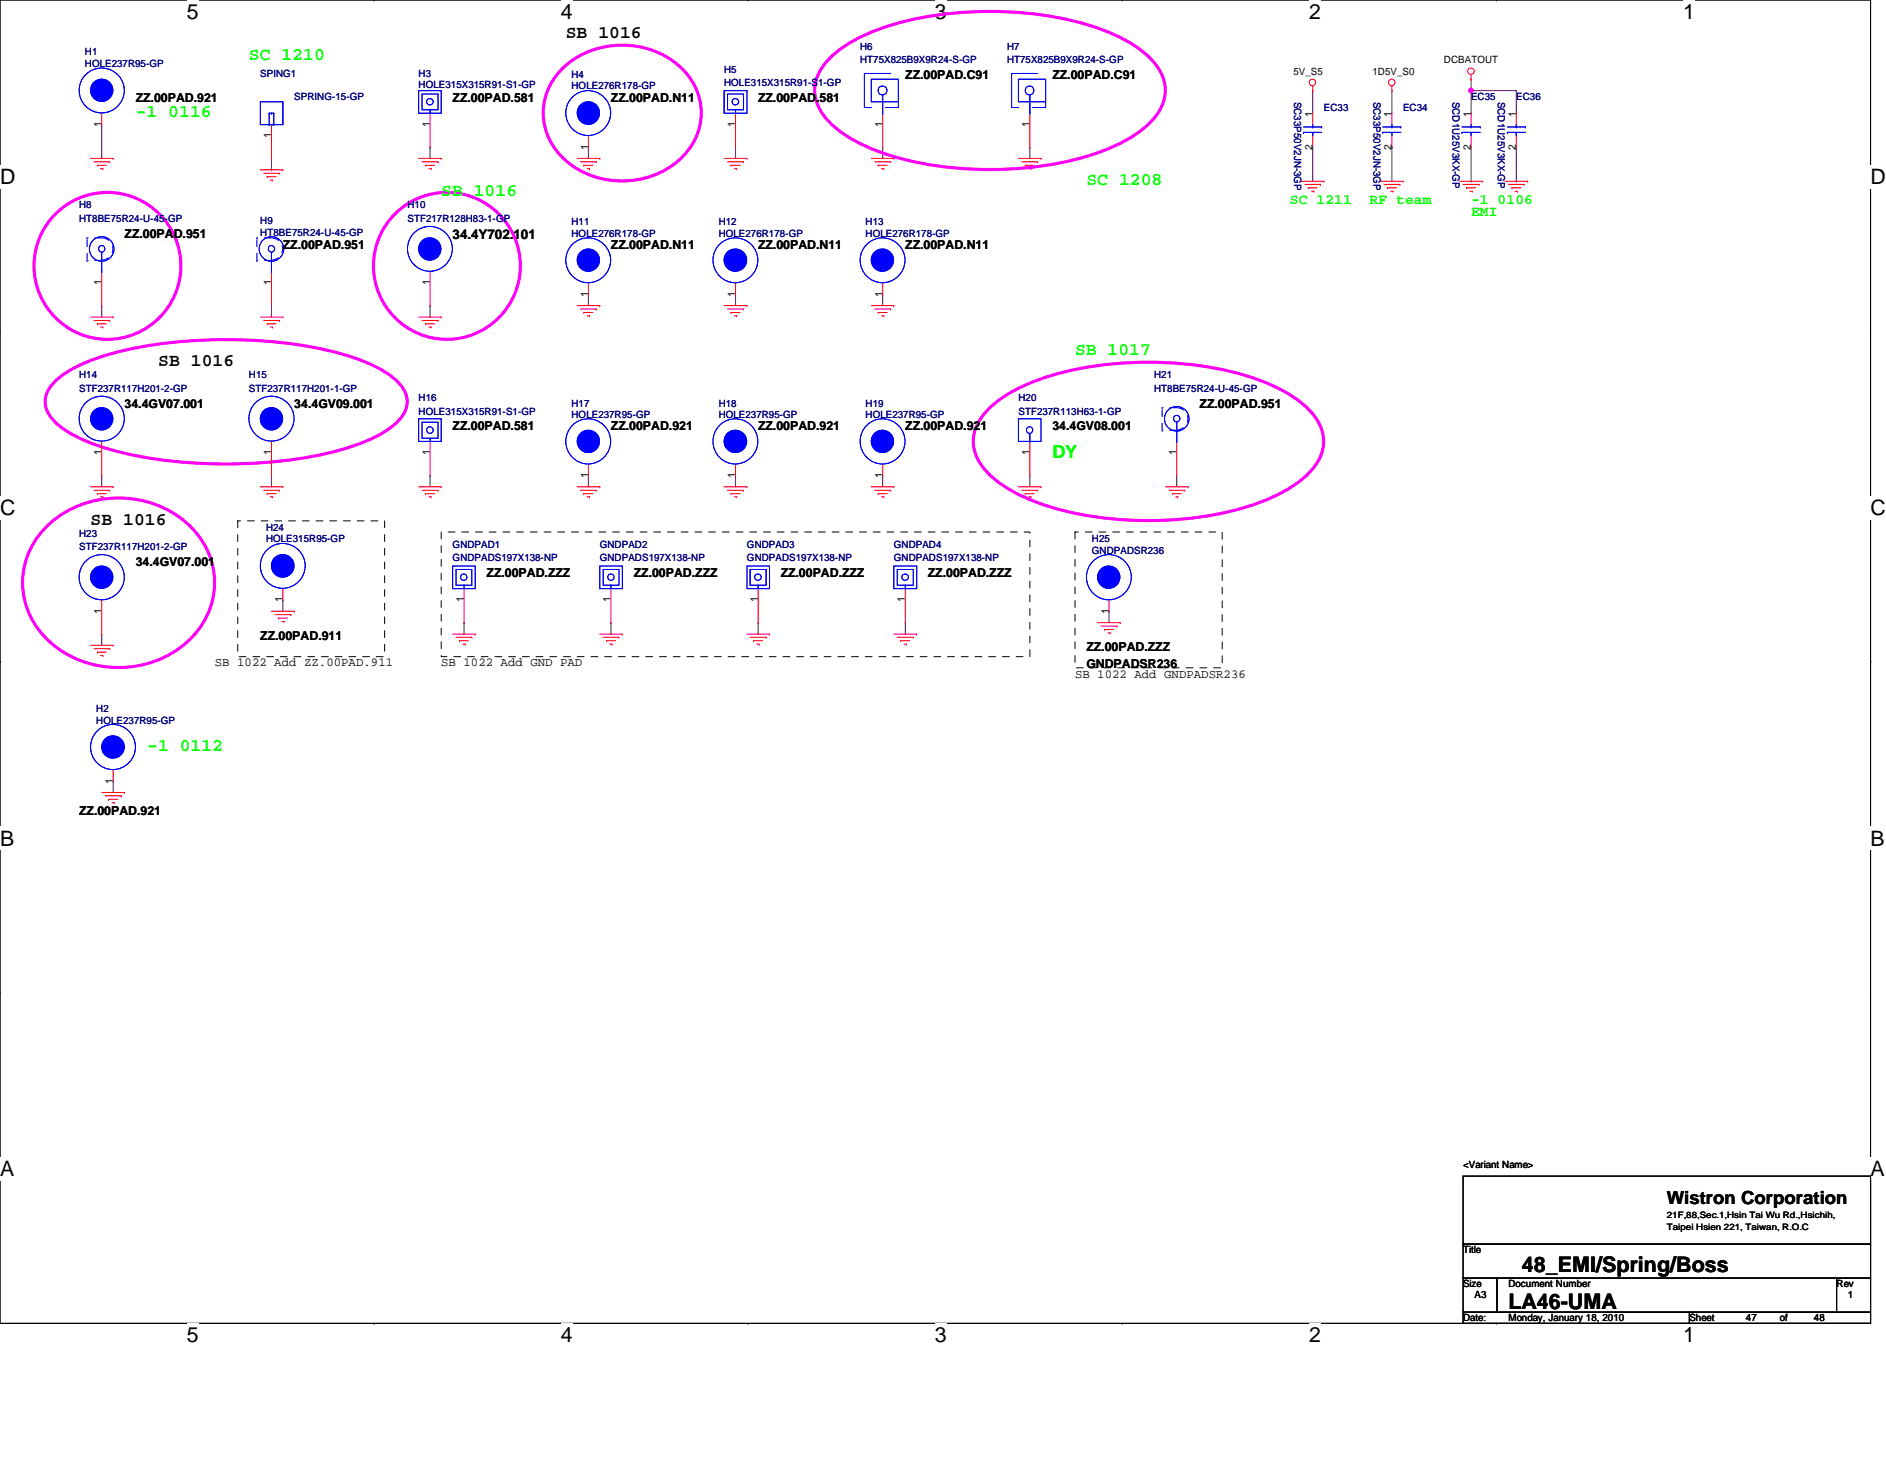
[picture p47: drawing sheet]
<svg xmlns="http://www.w3.org/2000/svg" width="279mm" height="216mm" viewBox="0 0 279 216" stroke-linecap="round" stroke-linejoin="round" font-family="sans-serif">
<defs><g id="words">
<g font-size="3.2">
<text x="225.5" y="188.4">48_EMI/Spring/Boss</text>
<text x="223.5" y="193.9">LA46-UMA</text>
</g>
<g font-size="3.1">
<text x="27.7" y="2.8">5</text>
<text x="83.1" y="2.8">4</text>
<text x="138.5" y="2.8">3</text>
<text x="193.9" y="2.8">2</text>
<text x="249.3" y="2.8">1</text>
<text x="0" y="27.3">D</text>
<text x="277.1" y="27.3">D</text>
<text x="0" y="76.2">C</text>
<text x="277.1" y="76.2">C</text>
<text x="0" y="125.2">B</text>
<text x="277.1" y="125.2">B</text>
<text x="0" y="174.2">A</text>
<text x="277.1" y="174.2">A</text>
<text x="27.7" y="198.8">5</text>
<text x="83.1" y="198.8">4</text>
<text x="138.5" y="198.8">3</text>
<text x="193.9" y="198.8">2</text>
<text x="249.3" y="198.8">1</text>
</g>
<g font-size="2.7">
<text x="83.8" y="5.6">SB 1016</text>
<text x="23.5" y="54.2">SB 1016</text>
<text x="13.4" y="77.7">SB 1016</text>
<text x="246.9" y="178.3">Wistron Corporation</text>
</g>
<g font-size="2.7" fill="#0f0">
<text x="36.9" y="8.9">SC 1210</text>
<text x="20.1" y="17.3">-1 0116</text>
<text x="65.4" y="29.1">SB 1016</text>
<text x="161" y="27.4">SC 1208</text>
<text x="159.3" y="52.5">SB 1017</text>
<text x="155.9" y="67.8">DY</text>
<text x="21.8" y="111.2">-1 0112</text>
</g>
<g font-size="2.2" fill="#0f0">
<text x="191.1" y="30.3">SC 1211</text>
<text x="202.9" y="30.3">RF team</text>
<text x="217.9" y="32">EMI</text>
<text x="217.9" y="30.3">-1 0106</text>
</g>
<text font-size="2" x="67.1" y="35.4">34.4Y702.101</text>
<g font-size="1.8">
<text x="134.1" y="11.8">ZZ.00PAD.C91</text>
<text x="155.9" y="11.8">ZZ.00PAD.C91</text>
<text x="20.1" y="15.1">ZZ.00PAD.921</text>
<text x="67.1" y="15.1">ZZ.00PAD.581</text>
<text x="90.5" y="15.1">ZZ.00PAD.N11</text>
<text x="112.3" y="15.1">ZZ.00PAD.581</text>
<text x="18.5" y="35.2">ZZ.00PAD.951</text>
<text x="41.9" y="36.9">ZZ.00PAD.951</text>
<text x="90.5" y="36.9">ZZ.00PAD.N11</text>
<text x="112.3" y="36.9">ZZ.00PAD.N11</text>
<text x="134.1" y="36.9">ZZ.00PAD.N11</text>
<text x="18.5" y="60.4">34.4GV07.001</text>
<text x="43.6" y="60.4">34.4GV09.001</text>
<text x="67.1" y="63.7">ZZ.00PAD.581</text>
<text x="90.5" y="63.7">ZZ.00PAD.921</text>
<text x="112.3" y="63.7">ZZ.00PAD.921</text>
<text x="134.1" y="63.7">ZZ.00PAD.921</text>
<text x="155.9" y="63.7">34.4GV08.001</text>
<text x="177.7" y="60.4">ZZ.00PAD.951</text>
<text x="20.1" y="83.8">34.4GV07.001</text>
<text x="72.1" y="85.5">ZZ.00PAD.ZZZ</text>
<text x="93.9" y="85.5">ZZ.00PAD.ZZZ</text>
<text x="115.7" y="85.5">ZZ.00PAD.ZZZ</text>
<text x="137.5" y="85.5">ZZ.00PAD.ZZZ</text>
<text x="38.6" y="94.7">ZZ.00PAD.911</text>
<text x="31.8" y="98.7">SB 1022 Add ZZ.00PAD.911</text>
<text x="65.4" y="98.7">SB 1022 Add GND PAD</text>
<text x="159.3" y="100.3">SB 1022 Add GNDPADSR236</text>
<text x="161" y="96.4">ZZ.00PAD.ZZZ</text>
<text x="161" y="98.9">GNDPADSR236</text>
<text x="11.7" y="120.7">ZZ.00PAD.921</text>
</g>
<g font-size="1.5" fill="#000080">
<text x="12.6" y="8.2">H1</text>
<text x="12.6" y="9.9">HOLE237R95-GP</text>
<text x="38.6" y="11.4">SPING1</text>
<text x="62" y="11.4">H3</text>
<text x="84.7" y="11.6">H4</text>
<text x="107.3" y="10.8">H5</text>
<text x="127.4" y="7.4">H6</text>
<text x="127.4" y="9.4">HT75X825B9X9R24-S-GP</text>
<text x="149.2" y="7.4">H7</text>
<text x="149.2" y="9.4">HT75X825B9X9R24-S-GP</text>
<text x="43.6" y="14.8">SPRING-15-GP</text>
<text x="62" y="13.1">HOLE315X315R91-S1-GP</text>
<text x="84.7" y="13.3">HOLE276R178-GP</text>
<text x="107.3" y="12.7">HOLE315X315R91-S1-GP</text>
<text x="191.7" y="15.1" transform="rotate(90 191.7 15.1)">SC33P50V2JN-3GP</text>
<text x="196.1" y="16.4">EC33</text>
<text x="203.5" y="15.1" transform="rotate(90 203.5 15.1)">SC33P50V2JN-3GP</text>
<text x="207.9" y="16.4">EC34</text>
<text x="215.2" y="15.1" transform="rotate(90 215.2 15.1)">SCD1U25V3KX-GP</text>
<text x="217.9" y="14.8">EC35</text>
<text x="221.9" y="15.1" transform="rotate(90 221.9 15.1)">SCD1U25V3KX-GP</text>
<text x="224.6" y="14.8">EC36</text>
<text x="11.7" y="30.9">H8</text>
<text x="11.7" y="32.9">HT8BE75R24-U-45-GP</text>
<text x="38.6" y="33.2">H9</text>
<text x="38.6" y="34.9">HT8BE75R24-U-45-GP</text>
<text x="60.4" y="30.9">H10</text>
<text x="60.4" y="32.9">STF217R128H83-1-GP</text>
<text x="84.7" y="33.4">H11</text>
<text x="84.7" y="35.1">HOLE276R178-GP</text>
<text x="106.5" y="33.4">H12</text>
<text x="106.5" y="35.1">HOLE276R178-GP</text>
<text x="128.2" y="33.4">H13</text>
<text x="128.2" y="35.1">HOLE276R178-GP</text>
<text x="11.7" y="56">H14</text>
<text x="11.7" y="58">STF237R117H201-2-GP</text>
<text x="36.9" y="56">H15</text>
<text x="36.9" y="58">STF237R117H201-1-GP</text>
<text x="62" y="59.4">H16</text>
<text x="150.9" y="59.4">H20</text>
<text x="171" y="56">H21</text>
<text x="171" y="58">HT8BE75R24-U-45-GP</text>
<text x="62" y="61.4">HOLE315X315R91-S1-GP</text>
<text x="84.7" y="60.2">H17</text>
<text x="84.7" y="61.9">HOLE237R95-GP</text>
<text x="106.5" y="60.2">H18</text>
<text x="106.5" y="61.9">HOLE237R95-GP</text>
<text x="128.2" y="60.2">H19</text>
<text x="128.2" y="61.9">HOLE237R95-GP</text>
<text x="150.9" y="61.4">STF237R113H63-1-GP</text>
<text x="11.7" y="79.5">H23</text>
<text x="11.7" y="81.5">STF237R117H201-2-GP</text>
<text x="39.4" y="78.7">H24</text>
<text x="39.4" y="80.3">HOLE315R95-GP</text>
<text x="67.1" y="81.2">GNDPAD1</text>
<text x="67.1" y="83.1">GNDPADS197X138-NP</text>
<text x="88.9" y="81.2">GNDPAD2</text>
<text x="88.9" y="83.1">GNDPADS197X138-NP</text>
<text x="110.7" y="81.2">GNDPAD3</text>
<text x="110.7" y="83.1">GNDPADS197X138-NP</text>
<text x="132.4" y="81.2">GNDPAD4</text>
<text x="132.4" y="83.1">GNDPADS197X138-NP</text>
<text x="161.8" y="80.3">H25</text>
<text x="161.8" y="82">GNDPADSR236</text>
<text x="14.3" y="105.5">H2</text>
<text x="14.3" y="107.1">HOLE237R95-GP</text>
</g>
<g font-size="1.5">
<text x="191.6" y="11.1">5V_S5</text>
<text x="203.3" y="11.1">1D5V_S0</text>
<text x="213.9" y="9.4">DCBATOUT</text>
<text x="194.4" y="17.3" transform="rotate(-90 194.4 17.3)">1</text>
<text x="206.2" y="17.3" transform="rotate(-90 206.2 17.3)">1</text>
<text x="217.9" y="17.3" transform="rotate(-90 217.9 17.3)">1</text>
<text x="224.6" y="17.3" transform="rotate(-90 224.6 17.3)">1</text>
<text x="15" y="18.8" transform="rotate(-90 15 18.8)">1</text>
<text x="40.2" y="20.5" transform="rotate(-90 40.2 20.5)">1</text>
<text x="63.7" y="18.8" transform="rotate(-90 63.7 18.8)">1</text>
<text x="87.1" y="22.1" transform="rotate(-90 87.1 22.1)">1</text>
<text x="108.9" y="18.8" transform="rotate(-90 108.9 18.8)">1</text>
<text x="130.7" y="18.8" transform="rotate(-90 130.7 18.8)">1</text>
<text x="152.5" y="18.8" transform="rotate(-90 152.5 18.8)">1</text>
<text x="194.4" y="22.1" transform="rotate(-90 194.4 22.1)">2</text>
<text x="206.2" y="22.1" transform="rotate(-90 206.2 22.1)">2</text>
<text x="217.9" y="22.1" transform="rotate(-90 217.9 22.1)">2</text>
<text x="224.6" y="22.1" transform="rotate(-90 224.6 22.1)">2</text>
<text x="15" y="42.2" transform="rotate(-90 15 42.2)">1</text>
<text x="40.2" y="42.2" transform="rotate(-90 40.2 42.2)">1</text>
<text x="63.7" y="42.2" transform="rotate(-90 63.7 42.2)">1</text>
<text x="87.1" y="43.9" transform="rotate(-90 87.1 43.9)">1</text>
<text x="108.9" y="43.9" transform="rotate(-90 108.9 43.9)">1</text>
<text x="130.7" y="43.9" transform="rotate(-90 130.7 43.9)">1</text>
<text x="15" y="67.4" transform="rotate(-90 15 67.4)">1</text>
<text x="40.2" y="67.4" transform="rotate(-90 40.2 67.4)">1</text>
<text x="63.7" y="67.4" transform="rotate(-90 63.7 67.4)">1</text>
<text x="87.1" y="70.8" transform="rotate(-90 87.1 70.8)">1</text>
<text x="108.9" y="70.8" transform="rotate(-90 108.9 70.8)">1</text>
<text x="130.7" y="70.8" transform="rotate(-90 130.7 70.8)">1</text>
<text x="152.5" y="67.4" transform="rotate(-90 152.5 67.4)">1</text>
<text x="174.3" y="67.4" transform="rotate(-90 174.3 67.4)">1</text>
<text x="41.9" y="89.2" transform="rotate(-90 41.9 89.2)">1</text>
<text x="68.7" y="89.2" transform="rotate(-90 68.7 89.2)">1</text>
<text x="90.5" y="89.2" transform="rotate(-90 90.5 89.2)">1</text>
<text x="112.3" y="89.2" transform="rotate(-90 112.3 89.2)">1</text>
<text x="134.1" y="89.2" transform="rotate(-90 134.1 89.2)">1</text>
<text x="15" y="90.9" transform="rotate(-90 15 90.9)">1</text>
<text x="164.3" y="90.9" transform="rotate(-90 164.3 90.9)">1</text>
<text x="16.7" y="116" transform="rotate(-90 16.7 116)">1</text>
<text x="216.7" y="173">&lt;Variant Name&gt;</text>
<text x="216.7" y="185.6">Title</text>
<text x="216.7" y="190.6">Size</text>
<text x="223.5" y="190.6">Document Number</text>
<text x="272.1" y="190.6">Rev</text>
<text x="216.7" y="195.7">Date:</text>
<text x="218.4" y="192.3">A3</text>
<text x="223.5" y="195.7">Monday, January 18, 2010</text>
<text x="250.3" y="195.7">Sheet</text>
<text x="258.7" y="195.7">47</text>
<text x="263.7" y="195.7">of</text>
<text x="268.7" y="195.7">48</text>
<text x="273.8" y="192.3">1</text>
</g>
<g font-size="1.3">
<text x="246.9" y="180.4">21F,88,Sec.1,Hsin Tai Wu Rd.,Hsichih,</text>
<text x="246.9" y="182.1">Taipei Hsien 221, Taiwan, R.O.C</text>
</g>
</g></defs>
<path d="M0 0h277.1v196h-277.1z" fill="none" stroke="#000" stroke-width=".15"/>
<g fill="#fff">
<path d="M27.7 0h1.7v3.5h-1.7z"/>
<path d="M27.7 196h1.7v3.4h-1.7z"/>
</g>
<path d="M55.4 0h.1M55.4 196h.1" fill="none" stroke="#000" stroke-width=".15"/>
<g fill="#fff">
<path d="M83.1 0h1.7v3.5h-1.7z"/>
<path d="M83.1 196h1.7v3.4h-1.7z"/>
</g>
<path d="M110.8 0h.1M110.8 196h.1" fill="none" stroke="#000" stroke-width=".15"/>
<g fill="#fff">
<path d="M138.5 0h1.8v3.5h-1.8z"/>
<path d="M138.5 196h1.8v3.4h-1.8z"/>
</g>
<path d="M166.2 0h.1M166.2 196h.1" fill="none" stroke="#000" stroke-width=".15"/>
<g fill="#fff">
<path d="M193.9 0h1.8v3.5h-1.8z"/>
<path d="M193.9 196h1.8v3.4h-1.8z"/>
</g>
<path d="M221.7 0h.1M221.7 196h.1" fill="none" stroke="#000" stroke-width=".15"/>
<g fill="#fff">
<path d="M249.3 0h1.8v3.5h-1.8z"/>
<path d="M249.3 196h1.8v3.4h-1.8z"/>
<path d="M0 24.5h2.2v3.4h-2.2z"/>
<path d="M277.1 24.5h2.3v3.4h-2.3z"/>
<path d="M0 73.4h2.2v3.5h-2.2z"/>
<path d="M277.1 73.4h2.3v3.5h-2.3z"/>
</g>
<path d="M0 49h.1M277.1 49h.1" fill="none" stroke="#000" stroke-width=".15"/>
<g fill="#fff">
<path d="M0 122.4h2.1v3.5h-2.1z"/>
<path d="M277.1 122.4h2.1v3.5h-2.1z"/>
</g>
<path d="M0 98h.1M277.1 98h.1" fill="none" stroke="#000" stroke-width=".15"/>
<g fill="#fff">
<path d="M0 171.4h2.1v3.5h-2.1z"/>
<path d="M277.1 171.4h2.1v3.5h-2.1z"/>
</g>
<path d="M0 146.9h.1M277.1 146.9h.1" fill="none" stroke="#000" stroke-width=".15"/>
<g fill="none" stroke="#800040" stroke-width=".15">
<path d="M15.1 18.5h.1M15.1 18.5v5M194.5 13.4h.1M194.5 13.4v3.4M206.2 13.4h.1M206.2 13.4v3.4M217.9 13.4h.1M217.9 11.7v1.7M40.2 25.1h.1M40.2 23.5v1.6M63.7 21.8h.1M63.7 21.8v1.7"/>
<path d="M87.2 21.8h.1M87.2 21.8v1.7M109 21.8h.1M109 21.8v1.7M130.8 21.8h.1M130.8 21.8v1.7M152.6 21.8h.1M152.6 21.8v1.7M194.5 21.8h.1M194.5 21.8v5M206.2 21.8h.1M206.2 21.8v5"/>
<path d="M217.9 26.8h.1M217.9 21.8v5M224.6 26.8h.1M224.6 21.8v5M15.1 45.3h.1M15.1 45.3v1.6M40.2 45.3h.1M40.2 45.3v1.6M63.7 45.3h.1M63.7 45.3v1.6M87.2 43.6h.1M87.2 43.6v1.7"/>
<path d="M109 43.6h.1M109 43.6v1.7M130.8 43.6h.1M130.8 43.6v1.7M15.1 70.4h.1M15.1 70.4v1.7M40.2 70.4h.1M40.2 70.4v1.7M63.7 70.4h.1M63.7 70.4v1.7M87.2 70.4h.1M87.2 70.4v1.7"/>
<path d="M109 70.4h.1M109 70.4v1.7M130.8 70.4h.1M130.8 70.4v1.7M152.6 70.4h.1M152.6 70.4v1.7M174.3 70.4h.1M174.3 70.4v1.7M15.1 93.9h.1M15.1 93.9v1.6M41.9 88.9h.1M41.9 88.9v1.6"/>
<path d="M68.7 92.2h.1M68.7 92.2v1.7M90.5 92.2h.1M90.5 92.2v1.7M112.3 92.2h.1M112.3 92.2v1.7M134.1 92.2h.1M134.1 92.2v1.7M164.3 90.5h.1M164.3 90.5v1.7"/>
</g>
<circle cx="217.9" cy="13.4" r=".32" fill="#f0f"/>
<circle cx="217.9" cy="13.4" r=".32" fill="none" stroke="#f0f" stroke-width=".15"/>
<path d="M217.9 16.8h.1M224.6 13.4h.1M224.6 16.8h.1M224.6 13.4h-6.7v3.4M224.6 13.4v3.4M16.8 115.7h.1M16.8 115.7v1.6" fill="none" stroke="#800040" stroke-width=".15"/>
<g fill="none" stroke="#f00" stroke-width=".15">
<path d="M194.5 13.4h.1M194.5 12.7v.7M206.2 13.4h.1M206.2 12.7v.7M217.9 11.7h.1M217.9 11v.7M224.6 16.8v1.7M13.4 23.5h3.4M13.9 24h2.4M14.4 24.5h.1M14.4 24.5h1.3M14.9 25h.3"/>
<path d="M15.2 25h.1M16.3 24h.1M16.8 23.5h.1M38.6 25.1h3.3M39.1 25.7h2.3M39.6 26.2h.1M39.6 26.2h1.3M40 26.7h.4M40.4 26.7h.1M41.4 25.7h.1M41.9 25.1h.1M62 23.5h3.4"/>
<path d="M62.5 24h2.4M63 24.5h.1M63 24.5h1.4M63.5 25h.4M63.9 25h.1M64.9 24h.1M65.4 23.5h.1M85.5 23.5h3.4M86 24h2.3M86.5 24.5h.1M86.5 24.5h1.3M87 25h.3"/>
<path d="M87.3 25h.1M88.3 24h.1M88.9 23.5h.1M107.3 23.5h3.4M107.8 24h2.4M108.3 24.5h.1M108.3 24.5h1.3M108.8 25h.3M109.1 25h.1M110.2 24h.1M110.7 23.5h.1M129.1 23.5h3.3"/>
<path d="M129.6 24h2.4M130.1 24.5h.1M130.1 24.5h1.3M130.6 25h.3M130.9 25h.1M132 24h.1M132.4 23.5h.1M150.9 23.5h3.3M151.4 24h2.3M151.9 24.5h.1M151.9 24.5h1.3M152.4 25h.3"/>
<path d="M152.7 25h.1M153.7 24h.1M154.2 23.5h.1M192.8 26.8h3.3M193.3 27.3h2.3M193.8 27.8h.1M193.8 27.8h1.3M194.3 28.3h.3M194.6 28.3h.1M195.6 27.3h.1M196.1 26.8h.1M204.5 26.8h3.4"/>
<path d="M205 27.3h2.4M205.5 27.8h.1M205.5 27.8h1.4M206 28.3h.4M206.4 28.3h.1M207.4 27.3h.1M207.9 26.8h.1M216.2 26.8h3.4M216.7 27.3h2.4M217.3 27.8h.1M217.3 27.8h1.3M217.8 28.3h.3"/>
<path d="M218.1 28.3h.1M219.1 27.3h.1M219.6 26.8h.1M223 26.8h3.3M223.5 27.3h2.3M224 27.8h.1M224 27.8h1.3M224.5 28.3h.3M224.6 20.1v1.7M224.8 28.3h.1M225.8 27.3h.1M226.3 26.8h.1"/>
<path d="M13.4 46.9h3.4M13.9 47.5h2.4M14.4 48h.1M14.4 48h1.3M14.9 48.4h.3M15.2 48.4h.1M16.3 47.5h.1M16.8 46.9h.1M38.6 46.9h3.3M39.1 47.5h2.3M39.6 48h.1M39.6 48h1.3"/>
<path d="M40 48.4h.4M40.4 48.4h.1M41.4 47.5h.1M41.9 46.9h.1M62 46.9h3.4M62.5 47.5h2.4M63 48h.1M63 48h1.4M63.5 48.4h.4M63.7 40.2v5.1M63.9 48.4h.1M64.9 47.5h.1"/>
<path d="M65.4 46.9h.1M85.5 45.3h3.4M86 45.8h2.3M86.5 46.3h.1M86.5 46.3h1.3M87 46.8h.3M87.3 46.8h.1M88.3 45.8h.1M88.9 45.3h.1M107.3 45.3h3.4M107.8 45.8h2.4M108.3 46.3h.1"/>
<path d="M108.3 46.3h1.3M108.8 46.8h.3M109.1 46.8h.1M110.2 45.8h.1M110.7 45.3h.1M129.1 45.3h3.3M129.6 45.8h2.4M130.1 46.3h.1M130.1 46.3h1.3M130.6 46.8h.3M130.9 46.8h.1M132 45.8h.1"/>
<path d="M132.4 45.3h.1M13.4 72.1h3.4M13.9 72.6h2.4M14.4 73.1h.1M14.4 73.1h1.3M14.9 73.6h.3M15.2 73.6h.1M16.3 72.6h.1M16.8 72.1h.1M38.6 72.1h3.3M39.1 72.6h2.3M39.6 73.1h.1"/>
<path d="M39.6 73.1h1.3M40 73.6h.4M40.4 73.6h.1M41.4 72.6h.1M41.9 72.1h.1M62 72.1h3.4M62.5 72.6h2.4M63 73.1h.1M63 73.1h1.4M63.5 73.6h.4M63.9 73.6h.1M64.9 72.6h.1"/>
<path d="M65.4 72.1h.1M85.5 72.1h3.4M86 72.6h2.3M86.5 73.1h.1M86.5 73.1h1.3M87 73.6h.3M87.3 73.6h.1M88.3 72.6h.1M88.9 72.1h.1M107.3 72.1h3.4M107.8 72.6h2.4M108.3 73.1h.1"/>
<path d="M108.3 73.1h1.3M108.8 73.6h.3M109.1 73.6h.1M110.2 72.6h.1M110.7 72.1h.1M129.1 72.1h3.3M129.6 72.6h2.4M130.1 73.1h.1M130.1 73.1h1.3M130.6 73.6h.3M130.9 73.6h.1M132 72.6h.1"/>
<path d="M132.4 72.1h.1M150.9 72.1h3.3M151.4 72.6h2.3M151.9 73.1h.1M151.9 73.1h1.3M152.4 73.6h.3M152.7 73.6h.1M153.7 72.6h.1M154.2 72.1h.1M172.7 72.1h3.3M173.2 72.6h2.3M173.7 73.1h.1"/>
<path d="M173.7 73.1h1.3M174.2 73.6h.3M174.5 73.6h.1M175.5 72.6h.1M176 72.1h.1M13.4 95.5h3.4M13.9 96.1h2.4M14.4 96.6h.1M14.4 96.6h1.3M14.9 97.1h.3M15.2 97.1h.1M16.3 96.1h.1"/>
<path d="M16.8 95.5h.1M40.2 90.5h3.4M40.7 91h2.4M41.2 91.5h.1M41.2 91.5h1.4M41.7 92h.4M42.1 92h.1M43.1 91h.1M43.6 90.5h.1M67.1 93.9h3.3M67.6 94.4h2.3M68.1 94.9h.1"/>
<path d="M68.1 94.9h1.3M68.6 95.4h.3M68.9 95.4h.1M69.9 94.4h.1M70.4 93.9h.1M88.9 93.9h3.3M89.4 94.4h2.3M89.9 94.9h.1M89.9 94.9h1.3M90.3 95.4h.4M90.7 95.4h.1M91.7 94.4h.1"/>
<path d="M92.2 93.9h.1M110.7 93.9h3.3M111.1 94.4h2.4M111.6 94.9h.1M111.6 94.9h1.4M112.1 95.4h.4M112.5 95.4h.1M113.5 94.4h.1M114 93.9h.1M132.4 93.9h3.4M132.9 94.4h2.4M133.4 94.9h.1"/>
<path d="M133.4 94.9h1.4M133.9 95.4h.4M134.3 95.4h.1M135.3 94.4h.1M135.8 93.9h.1M162.6 92.2h3.3M163.1 92.7h2.4M163.6 93.2h.1M163.6 93.2h1.4M164.1 93.7h.4M164.5 93.7h.1M165.5 92.7h.1"/>
<path d="M165.9 92.2h.1M15.1 117.3h3.4M15.6 117.9h2.3M16.1 118.4h.1M16.1 118.4h1.3M16.6 118.9h.3M16.9 118.9h.1M17.9 117.9h.1M18.5 117.3h.1"/>
<circle cx="194.4" cy="12.2" r=".48"/>
<circle cx="206.2" cy="12.2" r=".49"/>
<circle cx="217.9" cy="10.5" r=".48"/>
</g>
<path d="M216.7 174.2h60.4v10h-60.4zM216.7 184.2h60.4v5.1h-60.4zM216.7 189.3h5.1v5h-5.1zM216.7 194.3h33.6v1.7h-33.6zM221.8 189.3h50.3v5h-50.3zM250.3 194.3h26.8v1.7h-26.8zM272.1 189.3h5v5h-5z" fill="none" stroke="#000" stroke-width=".15"/>
<g fill="none" stroke="#f0f" stroke-width=".47">
<path d="M83 10.4a13 13 0 0 1 18.3 0 9 9 0 0 1-.8 13.4 13 13 0 0 1-17.5-.8 9 9 0 0 1 0-12.6zM123.2 8.4a23.5 23.5 0 0 1 10.3-5.1 54.3 54.3 0 0 1 28.1 .5 22.3 22.3 0 0 1 8.5 4.6 6.4 6.4 0 0 1 2.1 7.1 11.8 11.8 0 0 1-5.7 5.4 41.3 41.3 0 0 1-17.5 4.2 47.5 47.5 0 0 1-20.7-3.4 14.7 14.7 0 0 1-6.7-5.2 5.9 5.9 0 0 1 .7-7.2zM8.4 56.3a20.1 20.1 0 0 1 7.8-3.8 70.3 70.3 0 0 1 34.6 0 20.2 20.2 0 0 1 7.8 3.8 4.2 4.2 0 0 1 1.6 4 6 6 0 0 1-2.5 3.1 31.7 31.7 0 0 1-12.7 4.4 71 71 0 0 1-28.8-1.3 20.2 20.2 0 0 1-7.8-3.8 3.8 3.8 0 0 1-.8-5.7zM7 77.9a15.5 15.5 0 0 1 22 1 11.5 11.5 0 0 1-1.9 16.7 15.5 15.5 0 0 1-21-1.9 11.5 11.5 0 0 1 .9-15.8zM146.7 60.3a23.5 23.5 0 0 1 10.3-5.1 53.8 53.8 0 0 1 28.1 .6 22.3 22.3 0 0 1 8.5 4.5 6.4 6.4 0 0 1 2.1 7.2 11.9 11.9 0 0 1-5.7 5.4 41.1 41.1 0 0 1-17.5 4.1 47.4 47.4 0 0 1-20.7-3.4 14.8 14.8 0 0 1-6.7-5.1 5.8 5.8 0 0 1 .7-7.2z"/>
<circle cx="15.9" cy="39.4" r="10.9"/>
<circle cx="66.2" cy="39.4" r="10.9"/>
</g>
<path d="M35.2 77.1h21.8v20.1h-21.8zM65.4 78.8h87.2v18.4h-87.2zM159.3 78.8h21.8v20.1h-21.8z" fill="none" stroke="#000" stroke-width=".15" stroke-dasharray="1 1 1 1 1 1 1 1"/>
<path d="M223.3 19.6h.1M223.3 18.8h2.7M223.3 19.6h2.7M224.6 18.8h.1M224.6 19.6h.1M224.6 18.5v.3M224.6 19.6v.5M226 18.8h.1" fill="none" stroke="#00f" stroke-width=".15"/>
<circle cx="63.7" cy="36.9" r="1.65" fill="#00f"/>
<g fill="none" stroke="#00f" stroke-width=".15">
<circle cx="63.7" cy="36.9" r="1.65"/>
<circle cx="63.7" cy="36.8" r="3.3"/>
</g>
<circle cx="63.7" cy="36.9" r="1.65" fill="#00f"/>
<g fill="none" stroke="#00f" stroke-width=".15">
<path d="M38.6 15.1h3.3v3.4h-3.3zM39.9 16.8h.1M39.9 18.5h.1M39.9 16.8h.7M39.9 16.8v1.7M39.9 18.5h.7M40.2 16.8h.1M40.6 18.5h.1M40.6 16.8h.1M40.6 16.8v1.7M129.1 11.7h4v3.4h-4zM130.8 16.8h.1"/>
<path d="M130.8 14.1v2.7M62 62h3.4v3.4h-3.4zM62.5 62.5h2.4v2.4h-2.4zM63.7 64.9h.1M63.7 64.9v.5M110.7 83.8h3.3v3.4h-3.3zM111.1 84.3h2.4v2.4h-2.4zM112.3 86.7h.1M112.3 86.7v.5"/>
<circle cx="130.7" cy="13.4" r=".66"/>
<circle cx="63.7" cy="36.9" r="1.65"/>
<circle cx="63.7" cy="36.8" r="3.3"/>
<circle cx="63.7" cy="63.7" r=".49"/>
<circle cx="112.3" cy="85.5" r=".48"/>
</g>
<path d="M40.2 18.5v5M130.8 16.8v5M63.7 65.4v5M15.1 88.9v5M112.3 87.2v5" fill="none" stroke="#f00" stroke-width=".15"/>
<path d="M128.1 10.9h5v5h-5z" fill="none" stroke="#fff" stroke-width=".15" stroke-dasharray="6.1 2"/>
<path d="M128.1 10.9h5v5h-5z" fill="none" stroke="#00f" stroke-width=".15" stroke-dasharray="6.1 2"/>
<circle cx="15.1" cy="85.5" r="1.65" fill="#00f"/>
<g fill="none" stroke="#00f" stroke-width=".15">
<circle cx="15.1" cy="85.5" r="1.65"/>
<circle cx="15.1" cy="85.5" r="3.3"/>
</g>
<circle cx="15.1" cy="85.5" r="1.65" fill="#00f"/>
<g fill="none" stroke="#00f" stroke-width=".15">
<circle cx="15.1" cy="85.5" r="1.65"/>
<circle cx="15.1" cy="85.5" r="3.3"/>
</g>
<path d="M87.2 20.1v1.7" fill="none" stroke="#f00" stroke-width=".15"/>
<circle cx="87.1" cy="16.7" r="1.67" fill="#00f"/>
<g fill="none" stroke="#00f" stroke-width=".15">
<circle cx="87.1" cy="16.7" r="3.3"/>
<circle cx="87.1" cy="16.7" r="1.67"/>
</g>
<circle cx="87.1" cy="16.7" r="1.67" fill="#00f"/>
<g fill="none" stroke="#00f" stroke-width=".15">
<circle cx="87.1" cy="16.7" r="3.3"/>
<circle cx="87.1" cy="16.7" r="1.67"/>
</g>
<path d="M130.8 68.7v1.7" fill="none" stroke="#f00" stroke-width=".15"/>
<circle cx="130.7" cy="65.4" r="1.65" fill="#00f"/>
<g fill="none" stroke="#00f" stroke-width=".15">
<circle cx="130.7" cy="65.4" r="1.65"/>
<circle cx="130.7" cy="65.4" r="3.3"/>
</g>
<circle cx="130.7" cy="65.4" r="1.65" fill="#00f"/>
<g fill="none" stroke="#00f" stroke-width=".15">
<path d="M107.3 13.4h3.4v3.4h-3.4zM107.8 13.9h2.4v2.4h-2.4zM109 16.3h.1M109 16.3v.5"/>
<circle cx="108.9" cy="15.1" r=".48"/>
<circle cx="130.7" cy="65.4" r="1.65"/>
<circle cx="130.7" cy="65.4" r="3.3"/>
</g>
<path d="M109 16.8v5M40.2 65.4v5" fill="none" stroke="#f00" stroke-width=".15"/>
<circle cx="40.2" cy="62" r="1.65" fill="#00f"/>
<g fill="none" stroke="#00f" stroke-width=".15">
<circle cx="40.2" cy="62" r="1.65"/>
<circle cx="40.2" cy="62" r="3.3"/>
</g>
<circle cx="40.2" cy="62" r="1.65" fill="#00f"/>
<g fill="none" stroke="#00f" stroke-width=".15">
<circle cx="40.2" cy="62" r="1.65"/>
<circle cx="40.2" cy="62" r="3.3"/>
</g>
<path d="M87.2 68.7v1.7" fill="none" stroke="#f00" stroke-width=".15"/>
<circle cx="87.2" cy="65.4" r="1.65" fill="#00f"/>
<g fill="none" stroke="#00f" stroke-width=".15">
<circle cx="87.1" cy="65.4" r="3.3"/>
<circle cx="87.2" cy="65.4" r="1.65"/>
</g>
<circle cx="87.2" cy="65.4" r="1.65" fill="#00f"/>
<g fill="none" stroke="#00f" stroke-width=".15">
<path d="M62 13.4h3.4v3.4h-3.4zM62.5 13.9h2.4v2.4h-2.4zM63.7 16.3h.1M63.7 16.3v.5"/>
<circle cx="63.7" cy="15.1" r=".48"/>
<circle cx="87.1" cy="65.4" r="3.3"/>
<circle cx="87.2" cy="65.4" r="1.65"/>
</g>
<path d="M63.7 16.8v5M15.1 65.4v5" fill="none" stroke="#f00" stroke-width=".15"/>
<circle cx="15.1" cy="62" r="1.65" fill="#00f"/>
<g fill="none" stroke="#00f" stroke-width=".15">
<circle cx="15.1" cy="62" r="1.65"/>
<circle cx="15.1" cy="62" r="3.3"/>
</g>
<circle cx="15.1" cy="62" r="1.65" fill="#00f"/>
<g fill="none" stroke="#00f" stroke-width=".15">
<path d="M193.1 19.6h.1M193.1 18.8h2.7M193.1 19.6h2.7M194.5 18.8h.1M194.5 19.6h.1M194.5 18.5v.3M194.5 19.6v.5M195.8 18.8h.1"/>
<circle cx="15.1" cy="62" r="1.65"/>
<circle cx="15.1" cy="62" r="3.3"/>
</g>
<path d="M194.5 16.8v1.7M194.5 20.1v1.7M130.8 41.9v1.7" fill="none" stroke="#f00" stroke-width=".15"/>
<circle cx="130.7" cy="38.5" r="1.65" fill="#00f"/>
<g fill="none" stroke="#00f" stroke-width=".15">
<circle cx="130.7" cy="38.5" r="1.65"/>
<circle cx="130.7" cy="38.5" r="3.3"/>
</g>
<circle cx="130.7" cy="38.5" r="1.65" fill="#00f"/>
<g fill="none" stroke="#00f" stroke-width=".15">
<circle cx="130.7" cy="38.5" r="1.65"/>
<circle cx="130.7" cy="38.5" r="3.3"/>
</g>
<path d="M164.3 88.9v1.6" fill="none" stroke="#f00" stroke-width=".15"/>
<circle cx="164.3" cy="85.5" r="1.65" fill="#00f"/>
<g fill="none" stroke="#00f" stroke-width=".15">
<circle cx="164.3" cy="85.5" r="1.65"/>
<circle cx="164.3" cy="85.5" r="3.3"/>
</g>
<circle cx="164.3" cy="85.5" r="1.65" fill="#00f"/>
<g fill="none" stroke="#00f" stroke-width=".15">
<circle cx="164.3" cy="85.5" r="1.65"/>
<circle cx="164.3" cy="85.5" r="3.3"/>
</g>
<path d="M109 41.9v1.7" fill="none" stroke="#f00" stroke-width=".15"/>
<circle cx="108.9" cy="38.5" r="1.67" fill="#00f"/>
<g fill="none" stroke="#00f" stroke-width=".15">
<circle cx="108.9" cy="38.5" r="3.3"/>
<circle cx="108.9" cy="38.5" r="1.67"/>
</g>
<circle cx="108.9" cy="38.5" r="1.67" fill="#00f"/>
<g fill="none" stroke="#00f" stroke-width=".15">
<circle cx="108.9" cy="38.5" r="3.3"/>
<circle cx="108.9" cy="38.5" r="1.67"/>
</g>
<path d="M15.1 16.8v1.7" fill="none" stroke="#f00" stroke-width=".15"/>
<circle cx="15.1" cy="13.4" r="1.65" fill="#00f"/>
<g fill="none" stroke="#00f" stroke-width=".15">
<circle cx="15.1" cy="13.4" r="1.65"/>
<circle cx="15.1" cy="13.4" r="3.3"/>
</g>
<circle cx="15.1" cy="13.4" r="1.65" fill="#00f"/>
<g fill="none" stroke="#00f" stroke-width=".15">
<path d="M216.6 19.6h.1M216.6 18.8h2.7M216.6 19.6h2.7M217.9 18.8h.1M217.9 19.6h.1M217.9 18.5v.3M217.9 19.6v.5M219.3 18.8h.1M15.1 37.4v2.8M15.1 40.2h.1M150.9 62h3.3v3.4h-3.3zM152.6 65.4h.1"/>
<path d="M152.6 64.2v1.2M132.4 83.8h3.4v3.4h-3.4zM132.9 84.3h2.4v2.4h-2.4zM134.1 86.7h.1M134.1 86.7v.5"/>
<circle cx="15.1" cy="13.4" r="1.65"/>
<circle cx="15.1" cy="13.4" r="3.3"/>
<circle cx="15.1" cy="36.8" r=".48"/>
<circle cx="15.1" cy="36.9" r="1.82"/>
<circle cx="152.5" cy="63.7" r=".48"/>
<circle cx="134.1" cy="85.5" r=".48"/>
</g>
<path d="M217.9 16.8v1.7M217.9 20.1v1.7M15.1 40.2v5.1M87.2 41.9v1.7M152.6 65.4v5M134.1 87.2v5" fill="none" stroke="#f00" stroke-width=".15"/>
<path d="M12.9 35.2h.1M12.9 38.6h.1M12.9 38.6v-3.4M15.1 38.5a1.65 1.65 0 0 0 1.6-1.6 1.65 1.65 0 0 0-1.6-1.7M15.1 35.2h-2.2M15.1 38.6h-2.2" fill="none" stroke="#fff" stroke-width=".15" stroke-dasharray="1 1 1 1 1 1 1 1"/>
<path d="M12.9 35.2h.1M12.9 38.6h.1M12.9 38.6v-3.4M15.1 38.5a1.65 1.65 0 0 0 1.6-1.6 1.65 1.65 0 0 0-1.6-1.7M15.1 35.2h-2.2M15.1 38.6h-2.2" fill="none" stroke="#00f" stroke-width=".15" stroke-dasharray="1 1 1 1 1 1 1 1"/>
<circle cx="87.2" cy="38.5" r="1.65" fill="#00f"/>
<g fill="none" stroke="#00f" stroke-width=".15">
<circle cx="87.1" cy="38.5" r="3.3"/>
<circle cx="87.2" cy="38.5" r="1.65"/>
</g>
<circle cx="87.2" cy="38.5" r="1.65" fill="#00f"/>
<g fill="none" stroke="#00f" stroke-width=".15">
<path d="M67.1 83.8h3.3v3.4h-3.3zM67.6 84.3h2.3v2.4h-2.3zM68.7 86.7h.1M68.7 86.7v.5"/>
<circle cx="87.1" cy="38.5" r="3.3"/>
<circle cx="87.2" cy="38.5" r="1.65"/>
<circle cx="68.7" cy="85.5" r=".47"/>
</g>
<path d="M68.7 87.2v5M16.8 114v1.7" fill="none" stroke="#f00" stroke-width=".15"/>
<circle cx="16.7" cy="110.6" r="1.67" fill="#00f"/>
<g fill="none" stroke="#00f" stroke-width=".15">
<circle cx="16.7" cy="110.6" r="3.3"/>
<circle cx="16.7" cy="110.6" r="1.67"/>
</g>
<circle cx="16.7" cy="110.6" r="1.67" fill="#00f"/>
<g fill="none" stroke="#00f" stroke-width=".15">
<circle cx="16.7" cy="110.6" r="3.3"/>
<circle cx="16.7" cy="110.6" r="1.67"/>
</g>
<path d="M41.9 87.2v1.7" fill="none" stroke="#f00" stroke-width=".15"/>
<circle cx="41.9" cy="83.8" r="1.68" fill="#00f"/>
<g fill="none" stroke="#00f" stroke-width=".15">
<circle cx="41.9" cy="83.8" r="1.68"/>
<circle cx="41.9" cy="83.8" r="3.3"/>
</g>
<circle cx="41.9" cy="83.8" r="1.68" fill="#00f"/>
<g fill="none" stroke="#00f" stroke-width=".15">
<path d="M40.2 37.4v2.8M40.2 40.2h.1M174.3 65.4h.1M174.3 62.5v2.9M88.9 83.8h3.3v3.4h-3.3zM89.4 84.3h2.3v2.4h-2.3zM90.5 86.7h.1M90.5 86.7v.5"/>
<circle cx="40.2" cy="36.8" r=".48"/>
<circle cx="40.2" cy="36.9" r="1.82"/>
<circle cx="174.3" cy="62" r=".48"/>
<circle cx="174.3" cy="62" r="1.82"/>
<circle cx="41.9" cy="83.8" r="1.68"/>
<circle cx="41.9" cy="83.8" r="3.3"/>
<circle cx="90.5" cy="85.5" r=".47"/>
</g>
<path d="M40.2 40.2v5.1M109 68.7v1.7M174.3 65.4v5M90.5 87.2v5" fill="none" stroke="#f00" stroke-width=".15"/>
<path d="M38.1 35.2h.1M38.1 38.6h.1M38.1 38.6v-3.4M40.2 38.5a1.65 1.65 0 0 0 1.7-1.6 1.65 1.65 0 0 0-1.7-1.7M40.2 35.2h-2.1M40.2 38.6h-2.1M172.2 60.4h.1M172.2 63.7h.1M172.2 63.7v-3.3M174.3 63.7a1.65 1.65 0 0 0 1.7-1.7 1.65 1.65 0 0 0-1.7-1.6M174.3 60.4h-2.1M174.3 63.7h-2.1" fill="none" stroke="#fff" stroke-width=".15" stroke-dasharray="1 1 1 1 1 1 1 1"/>
<path d="M38.1 35.2h.1M38.1 38.6h.1M38.1 38.6v-3.4M40.2 38.5a1.65 1.65 0 0 0 1.7-1.6 1.65 1.65 0 0 0-1.7-1.7M40.2 35.2h-2.1M40.2 38.6h-2.1M172.2 60.4h.1M172.2 63.7h.1M172.2 63.7v-3.3M174.3 63.7a1.65 1.65 0 0 0 1.7-1.7 1.65 1.65 0 0 0-1.7-1.6M174.3 60.4h-2.1M174.3 63.7h-2.1" fill="none" stroke="#00f" stroke-width=".15" stroke-dasharray="1 1 1 1 1 1 1 1"/>
<circle cx="108.9" cy="65.4" r="1.67" fill="#00f"/>
<g fill="none" stroke="#00f" stroke-width=".15">
<circle cx="108.9" cy="65.4" r="3.3"/>
<circle cx="108.9" cy="65.4" r="1.67"/>
</g>
<circle cx="108.9" cy="65.4" r="1.67" fill="#00f"/>
<g fill="none" stroke="#00f" stroke-width=".15">
<path d="M150.9 11.7h4v3.4h-4zM152.6 16.8h.1M152.6 14.1v2.7M204.9 19.6h.1M204.9 18.8h2.6M204.9 19.6h2.6M206.2 18.8h.1M206.2 19.6h.1M206.2 18.5v.3M206.2 19.6v.5M207.5 18.8h.1"/>
<circle cx="152.5" cy="13.4" r=".65"/>
<circle cx="108.9" cy="65.4" r="3.3"/>
<circle cx="108.9" cy="65.4" r="1.67"/>
</g>
<path d="M152.6 16.8v5M206.2 16.8v1.7M206.2 20.1v1.7" fill="none" stroke="#f00" stroke-width=".15"/>
<path d="M149.9 10.9h5v5h-5z" fill="none" stroke="#fff" stroke-width=".15" stroke-dasharray="6.1 2"/>
<path d="M149.9 10.9h5v5h-5z" fill="none" stroke="#00f" stroke-width=".15" stroke-dasharray="6.1 2"/>
<circle cx="217.9" cy="13.4" r=".32" fill="#f0f"/>
<circle cx="217.9" cy="13.4" r=".32" fill="none" stroke="#f0f" stroke-width=".15"/>
<use href="#words"/>
</svg>
